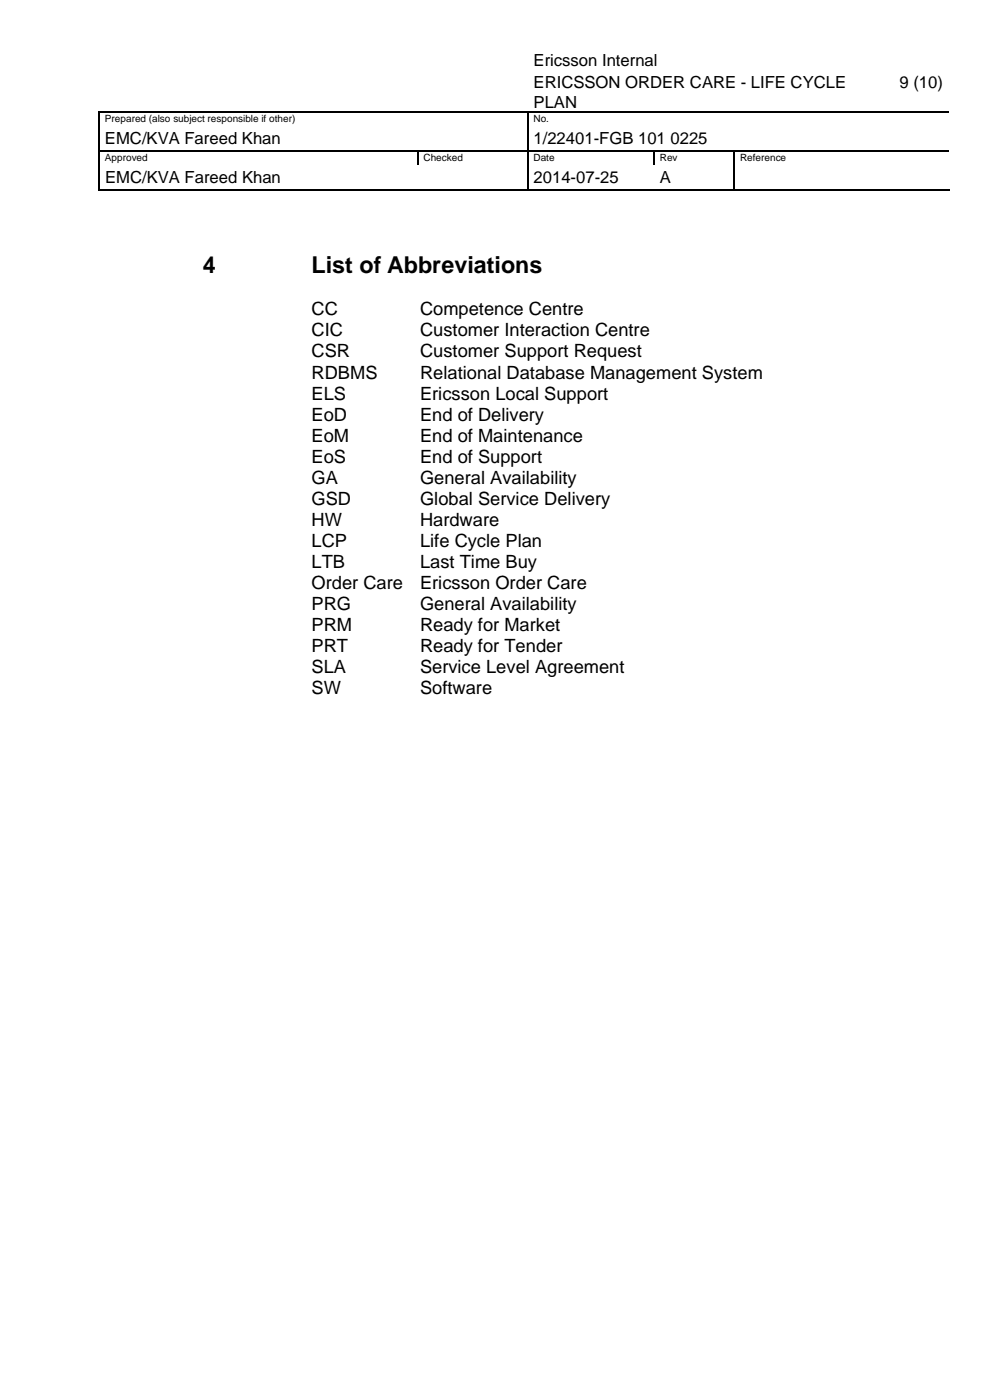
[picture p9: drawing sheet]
<svg xmlns="http://www.w3.org/2000/svg" width="210mm" height="297mm" viewBox="0 0 210 297" stroke-linecap="round" stroke-linejoin="round" font-family="sans-serif">
<defs><g id="words">
<g font-size="4.9">
<text x="43" y="58">4</text>
<text x="66" y="58">List of Abbreviations</text>
</g>
<g font-size="3.9">
<text x="66" y="66.9">CC</text>
<text x="66" y="71.4">CIC</text>
<text x="89" y="66.9">Competence Centre</text>
<text x="89" y="71.4">Customer Interaction Centre</text>
<text x="66" y="75.8">CSR</text>
<text x="89" y="75.8">Customer Support Request</text>
<text x="66" y="80.3">RDBMS</text>
<text x="89" y="80.3">Relational Database Management System</text>
<text x="66" y="84.8">ELS</text>
<text x="66" y="89.2">EoD</text>
<text x="89" y="84.8">Ericsson Local Support</text>
<text x="89" y="89.2">End of Delivery</text>
<text x="66" y="93.7">EoM</text>
<text x="89" y="93.7">End of Maintenance</text>
<text x="66" y="98.2">EoS</text>
<text x="89" y="98.2">End of Support</text>
<text x="66" y="102.6">GA</text>
<text x="66" y="107.1">GSD</text>
<text x="89" y="102.6">General Availability</text>
<text x="89" y="107.1">Global Service Delivery</text>
<text x="66" y="111.6">HW</text>
<text x="89" y="111.6">Hardware</text>
<text x="66" y="116">LCP</text>
<text x="89" y="116">Life Cycle Plan</text>
<text x="66" y="120.5">LTB</text>
<text x="66" y="124.9">Order Care</text>
<text x="89" y="124.9">Ericsson Order Care</text>
<text x="89" y="120.5">Last Time Buy</text>
<text x="66" y="129.4">PRG</text>
<text x="89" y="129.4">General Availability</text>
<text x="66" y="133.9">PRM</text>
<text x="89" y="133.9">Ready for Market</text>
<text x="66" y="142.8">SLA</text>
<text x="66" y="138.3">PRT</text>
<text x="89" y="138.3">Ready for Tender</text>
<text x="89" y="142.8">Service Level Agreement</text>
<text x="66" y="147.2">SW</text>
<text x="89" y="147.2">Software</text>
</g>
<g font-size="3.5">
<text x="113.1" y="14">Ericsson Internal</text>
<text x="113.1" y="18.8">ERICSSON ORDER CARE - LIFE CYCLE</text>
<text x="113.1" y="22.8">PLAN</text>
<text x="190.6" y="18.8">9 (10)</text>
<text x="22.2" y="30.6">EMC/KVA Fareed Khan</text>
<text x="113.1" y="30.6">1/22401-FGB 101 0225</text>
<text x="22.3" y="38.9">EMC/KVA Fareed Khan</text>
<text x="113.1" y="38.9">2014-07-25</text>
<text x="139.9" y="38.9">A</text>
</g>
<g font-size="2.1">
<text x="22.2" y="25.8">Prepared (also subject responsible if other)</text>
<text x="113.1" y="25.8">No.</text>
<text x="22.2" y="34.1">Approved</text>
<text x="89.8" y="34.1">Checked</text>
<text x="113.1" y="34.1">Date</text>
<text x="139.8" y="34.1">Rev</text>
<text x="156.8" y="34.1">Reference</text>
</g>
</g></defs>
<g fill="#000">
<path d="M20.9 23.6h.2v.3h-.2zM20.9 31.9h.2v.3h-.2zM21.1 23.6h.3v.3h-.3zM88.4 32.2h.3zM88.4 31.9h.3v.3h-.3zM111.7 23.9h.3zM111.7 23.6h.3v.3h-.3zM111.7 31.9h.3v.3h-.3zM112 23.6h.2v.3h-.2zM138.5 32.2h.2zM138.5 31.9h.2v.3h-.2zM155.5 32.2h.2z"/>
<path d="M155.5 31.9h.2v.3h-.2zM181.1 23.6h.3v.3h-.3zM20.9 40.2h.2v.3h-.2zM88.3 40.2h.2v.3h-.2zM111.7 40.2h.3v.3h-.3zM138.4 40.2h.2v.3h-.2zM155.5 40.2h.2v.3h-.2z"/>
</g>
<g fill="none" stroke="#000" stroke-width=".25">
<path d="M21 23.9v8M21 32.2v8M21.1 32h67.3M21.4 23.8h90.3M88.5 32.2v2.7M88.7 32h23M111.8 23.9v8M111.8 32.2v8M112 32h26.5M112.2 23.8h68.9M138.6 32.2v2.7M138.7 32h16.8"/>
<path d="M155.6 32.2v8M155.7 32h45.4M181.4 23.8h19.7M21.1 40.3h90.6M112 40.3h43.5M155.7 40.3h45.6"/>
</g>
<use href="#words"/>
</svg>
